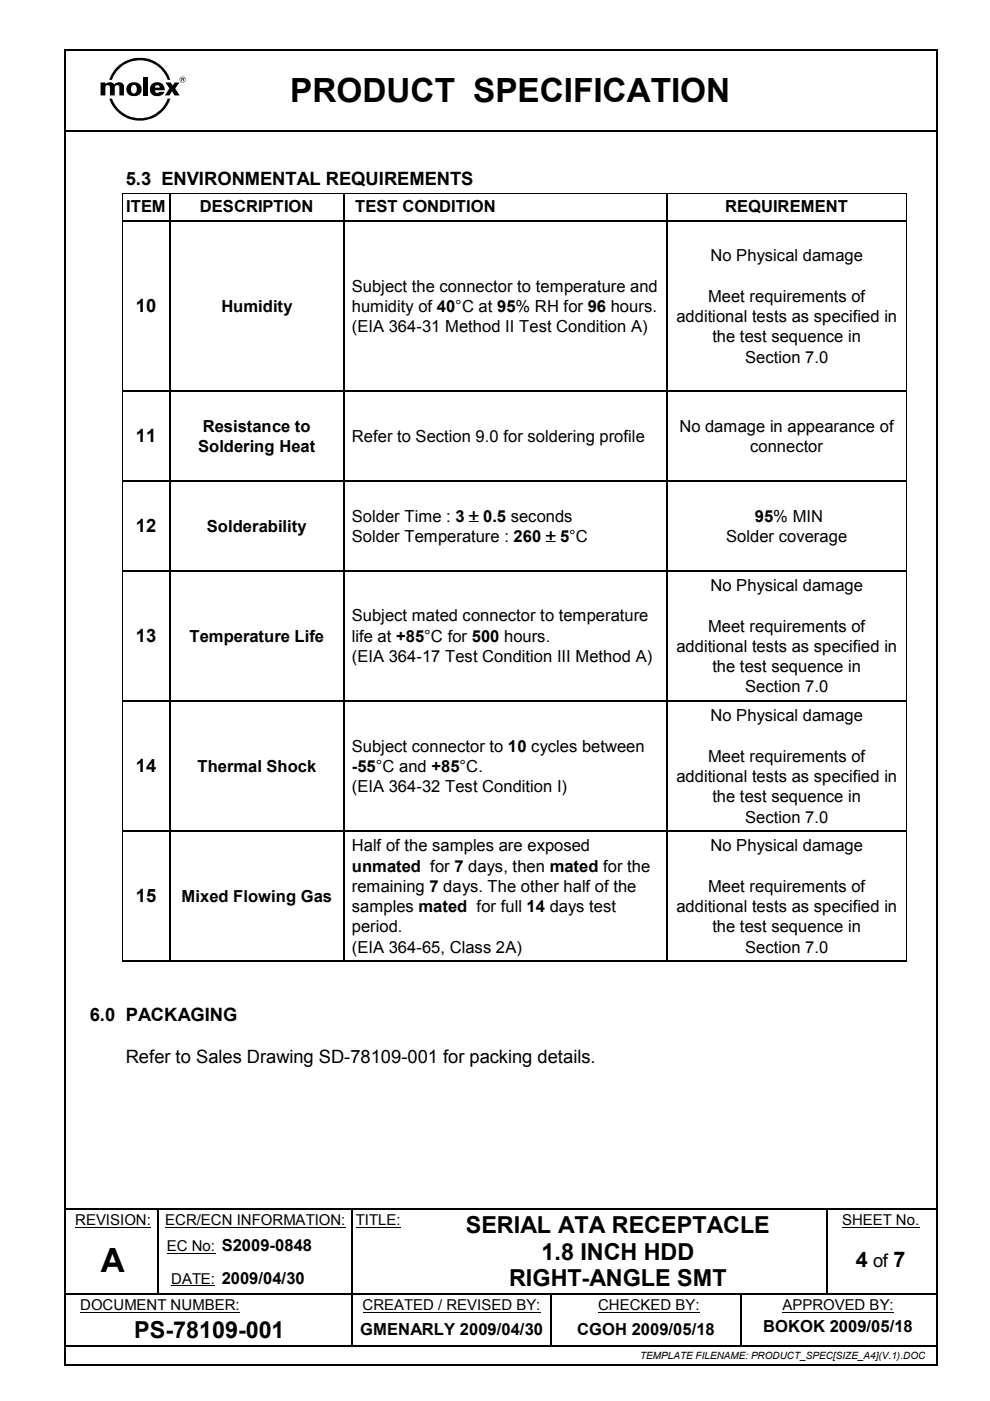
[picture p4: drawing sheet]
<svg xmlns="http://www.w3.org/2000/svg" width="210mm" height="297mm" viewBox="0 0 210 297" stroke-linecap="round" stroke-linejoin="round" font-family="sans-serif">
<defs><g id="words">
<g font-size="7.1">
<text x="61.6" y="21.7">PRODUCT SPECIFICATION</text>
<text x="21.4" y="269.6">A</text>
</g>
<g font-size="5">
<text x="98.8" y="261.4">SERIAL ATA RECEPTACLE</text>
<text x="114.9" y="267">1.8 INCH HDD</text>
<text x="108" y="272.7">RIGHT-ANGLE SMT</text>
<text x="28.5" y="283.7">PS-78109-001</text>
</g>
<g font-size="4.6">
<text x="181.5" y="268.7">4</text>
<text x="189.5" y="268.7">7</text>
</g>
<g font-size="3.9">
<text x="26.7" y="39.2">5.3 ENVIRONMENTAL REQUIREMENTS</text>
<text x="28.8" y="66.2">10</text>
<text x="28.8" y="93.8">11</text>
<text x="28.8" y="112.8">12</text>
<text x="28.8" y="136.1">13</text>
<text x="28.8" y="163.7">14</text>
<text x="28.8" y="191.3">15</text>
<text x="19.1" y="216.4">6.0 PACKAGING</text>
<text x="26.7" y="225.4">Refer to Sales Drawing SD-78109-001 for packing details.</text>
<text x="185.2" y="268.7">of</text>
</g>
<g font-size="3.5">
<text x="26.8" y="45">ITEM</text>
<text x="42.4" y="45">DESCRIPTION</text>
<text x="75.3" y="45">TEST CONDITION</text>
<text x="153.8" y="45">REQUIREMENT</text>
<text x="150.7" y="55.4">No Physical damage</text>
<text x="74.6" y="61.8">Subject the connector to temperature and</text>
<text x="150.2" y="64">Meet requirements of</text>
<text x="46.9" y="66.1">Humidity</text>
<text x="74.6" y="70.4">(EIA 364-31 Method II Test Condition A)</text>
<text x="74.6" y="66.1">humidity of 40°C at 95% RH for 96 hours.</text>
<text x="143.5" y="68.3">additional tests as specified in</text>
<text x="151.1" y="72.6">the test sequence in</text>
<text x="158.1" y="76.9">Section 7.0</text>
<text x="42" y="95.9">Soldering Heat</text>
<text x="43" y="91.6">Resistance to</text>
<text x="74.6" y="93.7">Refer to Section 9.0 for soldering profile</text>
<text x="144.1" y="91.6">No damage in appearance of</text>
<text x="159.1" y="95.9">connector</text>
<text x="43.9" y="112.7">Solderability</text>
<text x="74.6" y="110.6">Solder Time : 3 ± 0.5 seconds</text>
<text x="160.1" y="110.6">95% MIN</text>
<text x="74.6" y="114.9">Solder Temperature : 260 ± 5°C</text>
<text x="154.1" y="114.9">Solder coverage</text>
<text x="150.7" y="125.3">No Physical damage</text>
<text x="74.6" y="131.7">Subject mated connector to temperature</text>
<text x="40.2" y="136.1">Temperature Life</text>
<text x="74.6" y="136">life at +85°C for 500 hours.</text>
<text x="150.2" y="133.9">Meet requirements of</text>
<text x="74.6" y="140.3">(EIA 364-17 Test Condition III Method A)</text>
<text x="143.5" y="138.2">additional tests as specified in</text>
<text x="151.1" y="142.5">the test sequence in</text>
<text x="158.1" y="146.8">Section 7.0</text>
<text x="150.7" y="152.9">No Physical damage</text>
<text x="74.6" y="159.3">Subject connector to 10 cycles between</text>
<text x="150.2" y="161.5">Meet requirements of</text>
<text x="41.9" y="163.7">Thermal Shock</text>
<text x="74.6" y="163.6">-55°C and +85°C.</text>
<text x="74.6" y="167.9">(EIA 364-32 Test Condition I)</text>
<text x="143.5" y="165.8">additional tests as specified in</text>
<text x="151.1" y="170.1">the test sequence in</text>
<text x="158.1" y="174.4">Section 7.0</text>
<text x="74.6" y="184.8">unmated for 7 days, then mated for the</text>
<text x="74.6" y="180.5">Half of the samples are exposed</text>
<text x="150.7" y="180.5">No Physical damage</text>
<text x="38.5" y="191.3">Mixed Flowing Gas</text>
<text x="74.6" y="189.1">remaining 7 days. The other half of the</text>
<text x="150.2" y="189.1">Meet requirements of</text>
<text x="74.6" y="193.4">samples mated for full 14 days test</text>
<text x="74.6" y="197.7">period.</text>
<text x="143.5" y="193.4">additional tests as specified in</text>
<text x="151.1" y="197.7">the test sequence in</text>
<text x="74.6" y="202">(EIA 364-65, Class 2A)</text>
<text x="158.1" y="202">Section 7.0</text>
<text x="76.4" y="283.1">GMENARLY 2009/04/30</text>
<text x="122.4" y="283.1">CGOH 2009/05/18</text>
<text x="161.9" y="282.4">BOKOK 2009/05/18</text>
</g>
<g font-size="3.2">
<text x="16" y="259.8">REVISION:</text>
<text x="35.1" y="259.8">ECR/ECN INFORMATION:</text>
<text x="75.5" y="259.8">TITLE:</text>
<text x="178.6" y="259.8">SHEET No.</text>
<text x="35.4" y="265.3">EC No: S2009-0848</text>
<text x="36.3" y="272.2">DATE: 2009/04/30</text>
<text x="17" y="277.8">DOCUMENT NUMBER:</text>
<text x="76.9" y="277.8">CREATED / REVISED BY:</text>
<text x="126.9" y="277.8">CHECKED BY:</text>
<text x="165.9" y="277.8">APPROVED BY:</text>
</g>
<text font-size="2.1" x="135.8" y="288">TEMPLATE FILENAME: PRODUCT_SPEC[SIZE_A4](V.1).DOC</text>
</g></defs>
<g fill="none" stroke="#000" stroke-width=".21">
<path d="M25.9 41.8v4.9M25.9 47.7v35.1M26.2 41h9.7M36.1 41h36.7M72.9 41h68.5M141.5 41h50.7M192.3 41.8v4.9M192.3 47.7v35.1M25.9 83.9v18M192.3 83.9v18M25.9 102.9v18M192.3 102.9v18"/>
<path d="M25.9 121.9v26.6M192.3 121.9v26.6M25.9 149.5v26.6M192.3 149.5v26.6M25.9 177.1v26.6M192.3 177.1v26.6M16 260.2h16M17 278.2h33.8M35.1 260.2h38.2M35.4 265.7h10.2M36.3 272.6h9.3M75.5 260.2h9.5"/>
<path d="M76.9 278.2h37.7M126.9 278.2h21.5M165.9 278.2h23.7M178.6 260.2h16.4"/>
</g>
<g fill="none" stroke="#000" stroke-width=".34">
<path d="M13.8 10.7v278.6M14 10.5h184.6M198.8 10.7v278.6M14 27.9h184.6M14 256.4h19.5M33.8 256.4h40.8M74.9 256.4h11.8M87 256.4h88.2M175.6 256.4h22.8M74.7 279.1v6.1M116.9 279.1v6.1M14 285.4h60.5"/>
<path d="M14 289.5h184.6M74.9 285.4h41.8M117.1 285.4h39.9M157.3 285.4h40.8"/>
</g>
<g fill="#000">
<path d="M13.6 10.3h.4v.4h-.4zM198.6 10.3h.4v.4h-.4zM25.8 40.9h.2v.9h-.2zM25.8 40.9h.2v.2h-.2zM25.8 46.7h.2v1h-.2zM26 40.9h.2v.2h-.2zM35.9 41.1h.3v.7h-.3zM35.9 40.9h.2v.2h-.2zM35.9 46.7h.3v1h-.3zM72.8 41.1h.2v.7h-.2zM72.8 40.9h.1v.2h-.1zM72.8 46.7h.2v1h-.2z"/>
<path d="M141.4 41.1h.2v.7h-.2zM141.4 40.9h.1v.2h-.1zM141.4 46.7h.2v1h-.2zM192.2 40.9h.1v.2h-.1zM192.2 40.9h.2v.9h-.2zM192.2 40.9h.2v.2h-.2zM192.2 46.7h.2v1h-.2zM25.8 82.8h.2v1.1h-.2zM35.9 82.8h.3v1.1h-.3zM72.8 82.8h.2v1.1h-.2zM141.4 82.8h.2v1.1h-.2zM192.2 82.8h.2v1.1h-.2z"/>
<path d="M25.8 101.9h.2v1h-.2zM35.9 101.9h.3v1h-.3zM72.8 101.9h.2v1h-.2zM141.4 101.9h.2v1h-.2zM192.2 101.9h.2v1h-.2zM25.8 120.9h.2v1h-.2zM35.9 120.9h.3v1h-.3zM72.8 120.9h.2v1h-.2zM141.4 120.9h.2v1h-.2zM192.2 120.9h.2v1h-.2zM25.8 148.5h.2v1h-.2zM35.9 148.5h.3v1h-.3z"/>
<path d="M72.8 148.5h.2v1h-.2zM141.4 148.5h.2v1h-.2zM192.2 148.5h.2v1h-.2zM25.8 176.1h.2v1h-.2zM35.9 176.1h.3v1h-.3zM72.8 176.1h.2v1h-.2zM141.4 176.1h.2v1h-.2zM192.2 176.1h.2v1h-.2zM35.9 203.7h.3v.2h-.3zM72.8 203.7h.2v.2h-.2zM141.4 203.7h.2v.2h-.2zM192.2 203.7h.2v.2h-.2z"/>
<path d="M33.5 256.5h.2v.3h-.2zM33.5 256.2h.3v.3h-.3zM74.6 256.5h.2v.3h-.2zM74.6 256.2h.3v.3h-.3zM86.7 256.2h.3v.3h-.3zM175.2 256.5h.3v.3h-.3zM175.2 256.2h.4v.3h-.4zM198.4 256.2h.3v.3h-.3zM33.5 260.5h.2v.9h-.2zM33.5 267.4h.2v.9h-.2zM33.5 274.3h.2v.3h-.2zM45.6 274.3h.3v.3h-.3z"/>
<path d="M74.5 278.6h.4v.5h-.4zM74.6 260.5h.2v.9h-.2zM74.6 267.4h.2v.9h-.2zM74.6 274.3h.2v.5h-.2zM86.7 274.3h.2v.3h-.2zM116.7 278.6h.4v.5h-.4zM116.8 274.6h.2v.2h-.2zM116.8 274.3h.2v.3h-.2zM157 274.6h.2v.2h-.2zM157 274.3h.2v.3h-.2zM157 278.6h.2v.5h-.2zM175.2 260.5h.3v.9h-.3z"/>
<path d="M175.2 267.4h.3v.9h-.3zM175.2 274.3h.3v.3h-.3zM13.6 289.3h.4v.3h-.4zM74.5 285.2h.4v.4h-.4zM116.7 285.2h.4v.4h-.4zM157 285.2h.3v.4h-.3zM198.1 285.2h.4v.4h-.4zM198.4 285.2h.3v.4h-.3zM198.6 289.3h.4v.3h-.4z"/>
</g>
<g fill="none" stroke="#000" stroke-width=".25">
<path d="M26 46.8h9.9M36.1 41.8v4.9M36.1 47.7v35.1M36.2 46.8h36.6M72.9 41.8v4.9M72.9 47.7v35.1M73 46.8h68.4M141.5 41.8v4.9M141.5 47.7v35.1M141.6 46.8h50.6M26 83h9.9M36.1 83.9v18"/>
<path d="M36.2 83h36.6M72.9 83.9v18M73 83h68.4M141.5 83.9v18M141.6 83h50.6M26 102h9.9M36.1 102.9v18M36.2 102h36.6M72.9 102.9v18M73 102h68.4M141.5 102.9v18M141.6 102h50.6"/>
<path d="M26 121h9.9M36.1 121.9v26.6M36.2 121h36.6M72.9 121.9v26.6M73 121h68.4M141.5 121.9v26.6M141.6 121h50.6M26 148.6h9.9M36.1 149.5v26.6M36.2 148.6h36.6M72.9 149.5v26.6M73 148.6h68.4"/>
<path d="M141.5 149.5v26.6M141.6 148.6h50.6M26 176.2h9.9M36.1 177.1v26.6M36.2 176.2h36.6M72.9 177.1v26.6M73 176.2h68.4M141.5 177.1v26.6M141.6 176.2h50.6M25.8 203.8h10.1M36.2 203.8h36.6M73 203.8h68.4"/>
<path d="M141.6 203.8h50.6M33.6 256.8v3.7M74.7 256.8v3.7M175.3 256.8v3.7M14 274.4h19.5M33.6 261.4v6M33.6 268.3v6M33.7 274.4h11.9M45.9 274.4h28.7M74.7 261.4v6M74.7 268.3v6M74.7 274.8v3.8"/>
<path d="M74.8 274.4h11.9M86.9 274.4h29.9M116.9 274.8v3.8M117 274.4h40M157.1 274.8v3.8M157.1 279.1v6.1M157.2 274.4h18M175.3 261.4v6M175.3 268.3v6M175.5 274.4h23.1"/>
</g>
<g fill="#000">
<path d="M28 18.2a.6 .6 0 0 1 .7-.2 .6 .6 0 0 1 .3 .7 .76 .76 0 0 1-.1 .8 .76 .76 0 0 1-.7 .3 1.35 1.35 0 0 1-.2-1.6zM27.3 17.8a1.52 1.52 0 0 0-.2 2 1.52 1.52 0 0 0 1.8 .5 1.48 1.48 0 0 0 1.1-1.8 1.48 1.48 0 0 0-1.9-1z" fill-rule="evenodd"/>
<path d="M24.8 14.3a6.8 6.8 0 0 1 11.3 2.6h-.5a6.3 6.3 0 0 0-5.9-4.1 6.3 6.3 0 0 0-6 4.1h-.5l.6-1.4z" fill-rule="evenodd"/>
<path d="M32.2 17.8a1.54 1.54 0 0 0-.1 2 1.54 1.54 0 0 0 1.9 .5l.7-.5 .1-.3h-1a.53 .53 0 0 1-.6 .2 .53 .53 0 0 1-.3-.6h2l-.1-.6-.5-.8-.6-.3-.8 .1zM33 18.2a.52 .52 0 0 1 .6-.1 .52 .52 0 0 1 .3 .5h-1z" fill-rule="evenodd"/>
<path d="M35.1 17.5h1.1l.4 .7 .5-.7h1l-.9 1.3 .9 1.4h-1.1l-.5-.9-.6 .9h-.9l.9-1.4z" fill-rule="evenodd"/>
<path d="M38.1 16.9a.65 .65 0 0 1 1.3 0 .65 .65 0 0 1-1.3 0zM38.2 16.9a.55 .55 0 0 0 1.1 0 .55 .55 0 0 0-1.1 0z" fill-rule="evenodd"/>
<path d="M38.6 16.7h.3v.1h-.3zM38.5 16.6v.6h.1v-.3h.2l.1 .3h.1l-.1-.3 .1-.2z" fill-rule="evenodd"/>
<path d="M21.3 17.5h1.1v.4a1.22 1.22 0 0 1 1.9 0 1.19 1.19 0 0 1 2 .2v2.1h-1v-1.8a.5 .5 0 0 0-.5-.4 .5 .5 0 0 0-.5 .4v1.8h-1v-1.8a.52 .52 0 0 0-.4-.4 .52 .52 0 0 0-.5 .3v1.9h-1.1z" fill-rule="evenodd"/>
<path d="M30.4 16.3h1v3.9h-1z" fill-rule="evenodd"/>
<path d="M23.2 20.9h.5a6.3 6.3 0 0 0 6 4.2 6.3 6.3 0 0 0 5.9-4.2h.5a6.8 6.8 0 0 1-5.9 4.7h-1.1a6.8 6.8 0 0 1-5.9-4.7z" fill-rule="evenodd"/>
</g>
<use href="#words"/>
</svg>
